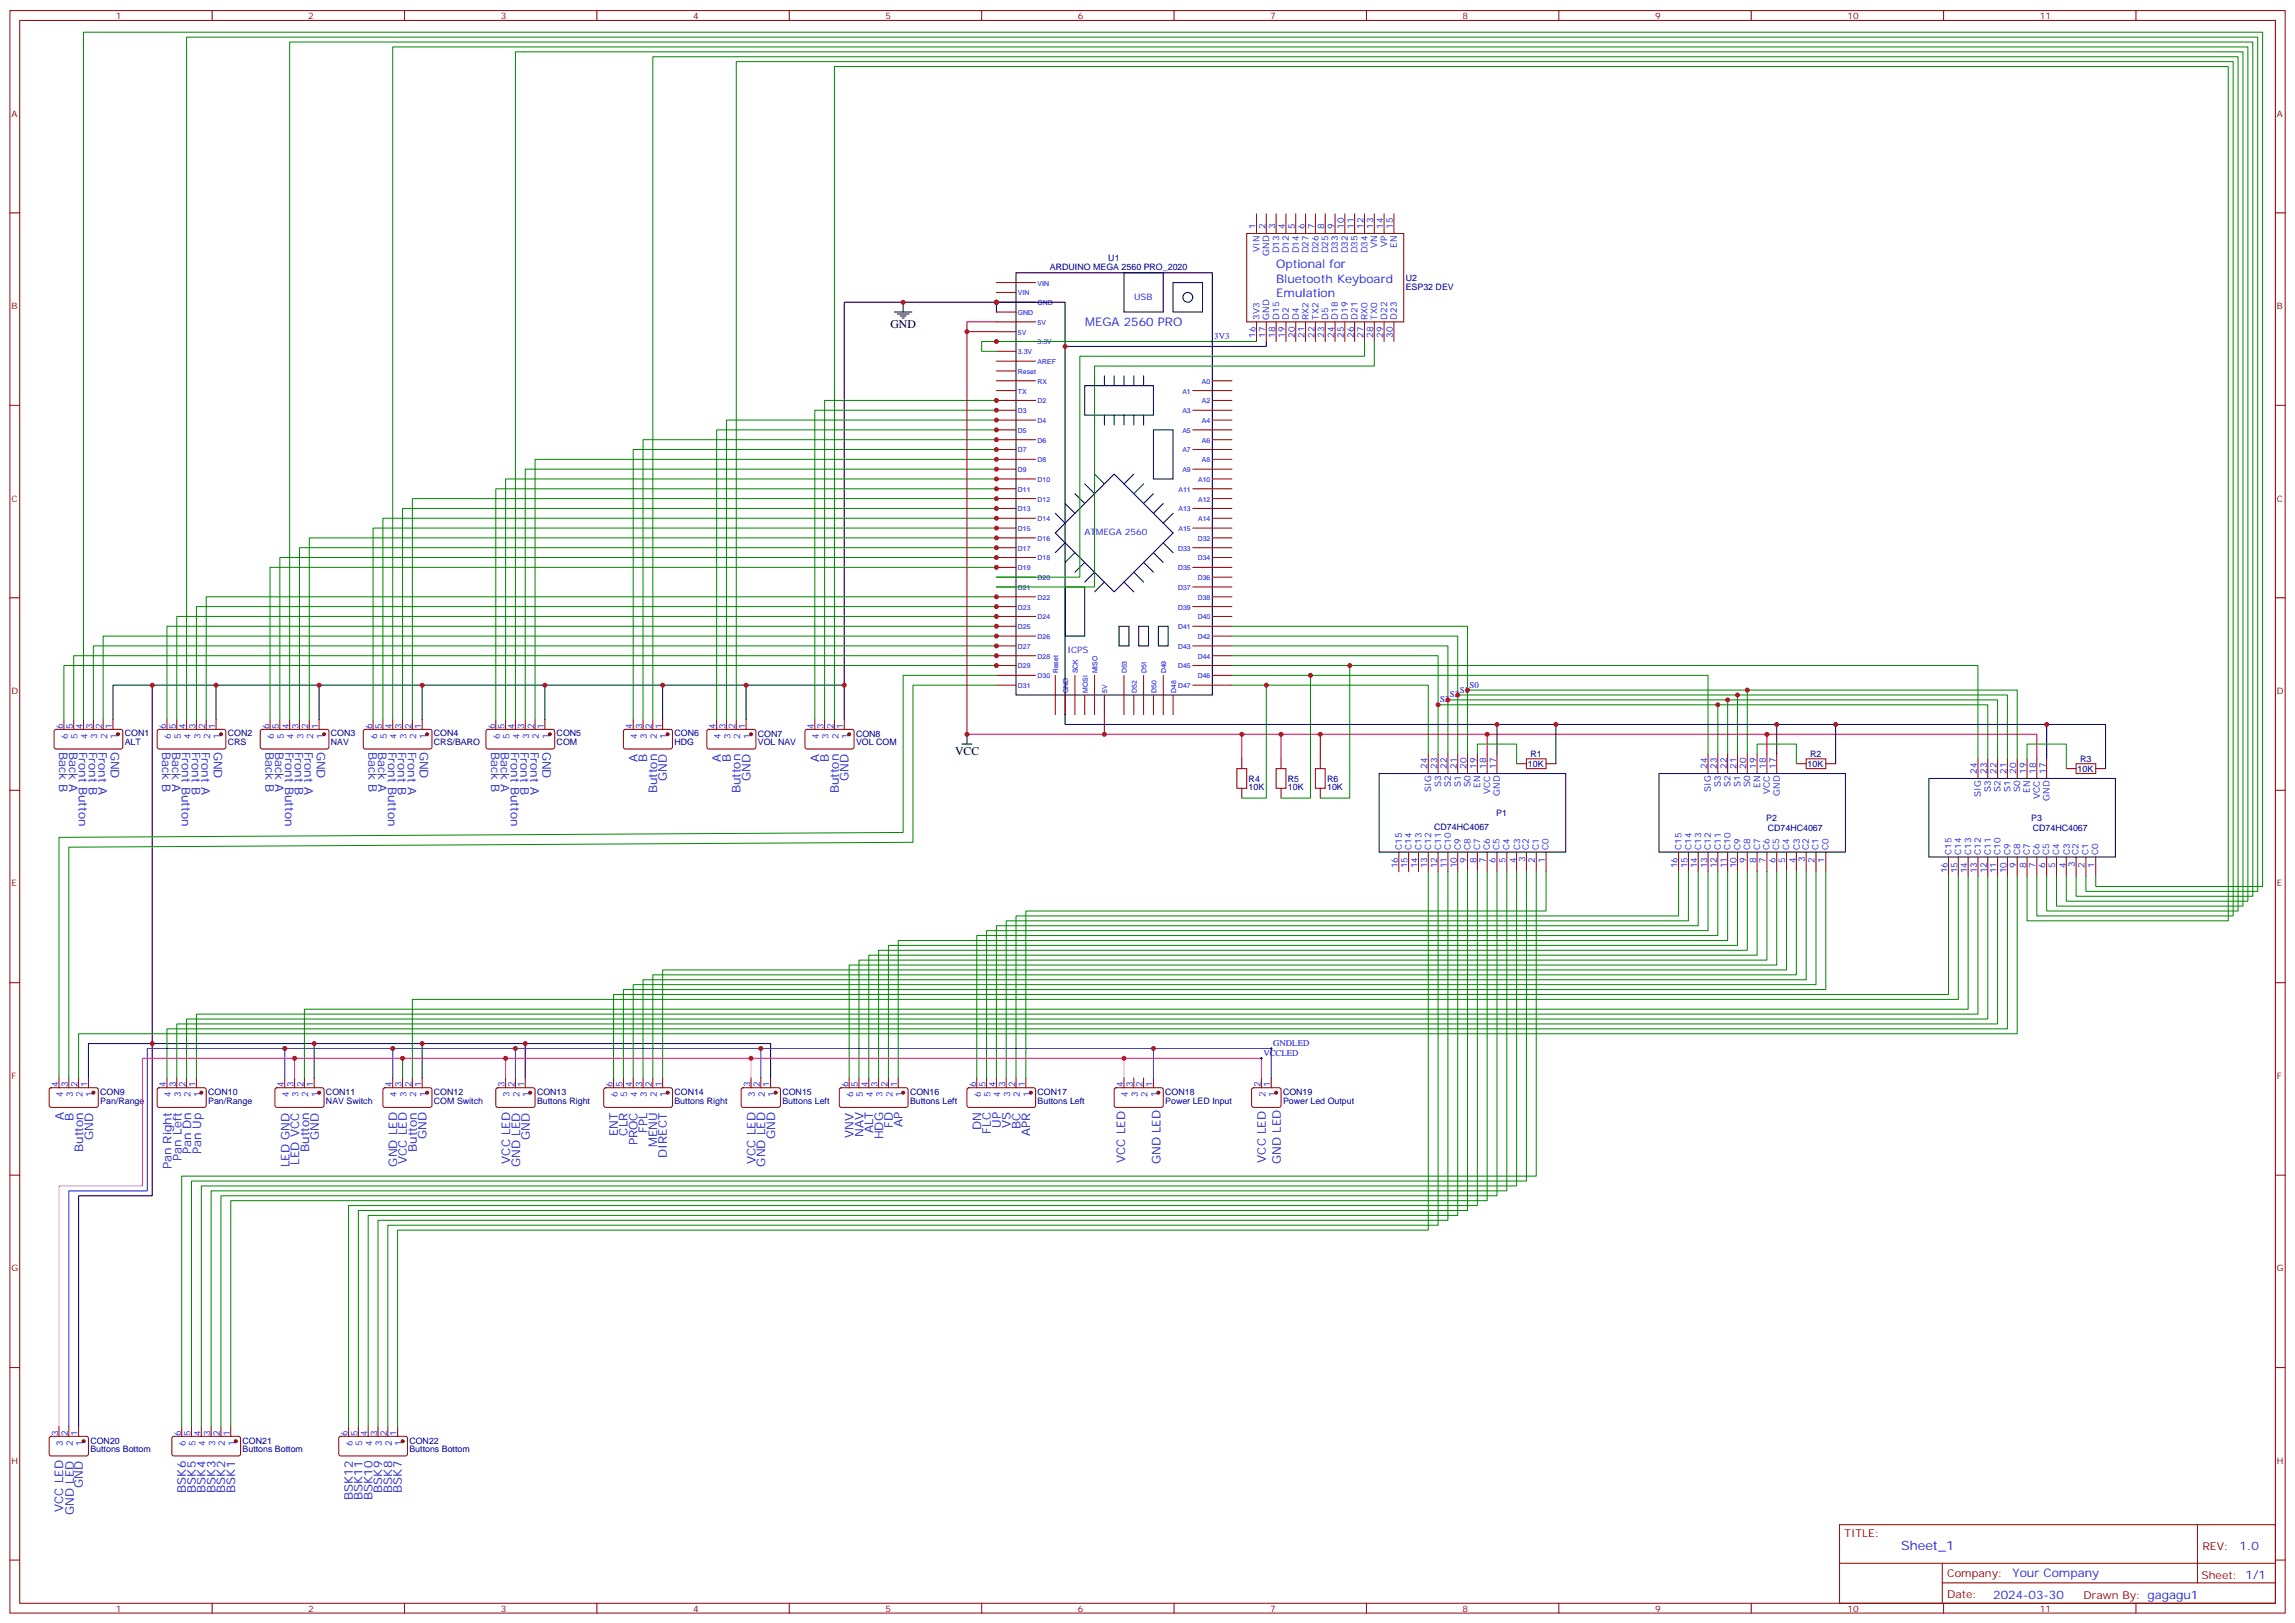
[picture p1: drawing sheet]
<svg xmlns="http://www.w3.org/2000/svg" width="825mm" height="583mm" viewBox="0 0 825 583" stroke-linecap="round" stroke-linejoin="round" font-family="sans-serif">
<defs><g id="words">
<text font-size="4.6" fill="#00f" x="683.2" y="556.8">Sheet_1</text>
<g font-size="4.2" fill="#00f">
<text x="458.6" y="96.2">Optional for</text>
<text x="458.6" y="101.5">Bluetooth Keyboard</text>
<text x="458.6" y="106.8">Emulation</text>
<text x="390" y="117.3">MEGA 2560 PRO</text>
<text x="21.3" y="270" transform="rotate(90 21.3 270)">Back B</text>
<text x="24.8" y="270" transform="rotate(90 24.8 270)">Back A</text>
<text x="28.3" y="270" transform="rotate(90 28.3 270)">Front Button</text>
<text x="31.9" y="270" transform="rotate(90 31.9 270)">Front B</text>
<text x="35.4" y="270" transform="rotate(90 35.4 270)">Front A</text>
<text x="39.8" y="270" transform="rotate(90 39.8 270)">GND</text>
<text x="58.3" y="270" transform="rotate(90 58.3 270)">Back B</text>
<text x="61.9" y="270" transform="rotate(90 61.9 270)">Back A</text>
<text x="65.4" y="270" transform="rotate(90 65.4 270)">Front Button</text>
<text x="68.9" y="270" transform="rotate(90 68.9 270)">Front B</text>
<text x="72.4" y="270" transform="rotate(90 72.4 270)">Front A</text>
<text x="76.8" y="270" transform="rotate(90 76.8 270)">GND</text>
<text x="95.4" y="270" transform="rotate(90 95.4 270)">Back B</text>
<text x="98.9" y="270" transform="rotate(90 98.9 270)">Back A</text>
<text x="102.4" y="270" transform="rotate(90 102.4 270)">Front Button</text>
<text x="106" y="270" transform="rotate(90 106 270)">Front B</text>
<text x="109.5" y="270" transform="rotate(90 109.5 270)">Front A</text>
<text x="113.9" y="270" transform="rotate(90 113.9 270)">GND</text>
<text x="132.4" y="270" transform="rotate(90 132.4 270)">Back B</text>
<text x="135.9" y="270" transform="rotate(90 135.9 270)">Back A</text>
<text x="139.5" y="270" transform="rotate(90 139.5 270)">Front Button</text>
<text x="143" y="270" transform="rotate(90 143 270)">Front B</text>
<text x="146.5" y="270" transform="rotate(90 146.5 270)">Front A</text>
<text x="150.9" y="270" transform="rotate(90 150.9 270)">GND</text>
<text x="176.5" y="270" transform="rotate(90 176.5 270)">Back B</text>
<text x="180" y="270" transform="rotate(90 180 270)">Back A</text>
<text x="183.6" y="270" transform="rotate(90 183.6 270)">Front Button</text>
<text x="187.1" y="270" transform="rotate(90 187.1 270)">Front B</text>
<text x="190.6" y="270" transform="rotate(90 190.6 270)">Front A</text>
<text x="195" y="270" transform="rotate(90 195 270)">GND</text>
<text x="229.1" y="273.8" transform="rotate(-90 229.1 273.8)">A</text>
<text x="232.6" y="273.8" transform="rotate(-90 232.6 273.8)">B</text>
<text x="259.1" y="273.7" transform="rotate(-90 259.1 273.7)">A</text>
<text x="262.6" y="273.8" transform="rotate(-90 262.6 273.8)">B</text>
<text x="294.4" y="273.7" transform="rotate(-90 294.4 273.7)">A</text>
<text x="297.9" y="273.8" transform="rotate(-90 297.9 273.8)">B</text>
<text x="239.7" y="280.6" transform="rotate(-90 239.7 280.6)">GND</text>
<text x="269.7" y="280.6" transform="rotate(-90 269.7 280.6)">GND</text>
<text x="305" y="280.6" transform="rotate(-90 305 280.6)">GND</text>
<text x="236.2" y="285" transform="rotate(-90 236.2 285)">Button</text>
<text x="266.1" y="285" transform="rotate(-90 266.1 285)">Button</text>
<text x="301.4" y="285" transform="rotate(-90 301.4 285)">Button</text>
<text x="22.9" y="402.4" transform="rotate(-90 22.9 402.4)">A</text>
<text x="26.4" y="402.8" transform="rotate(-90 26.4 402.8)">B</text>
<text x="225.6" y="408" transform="rotate(-90 225.6 408)">CLR</text>
<text x="232.6" y="407.1" transform="rotate(-90 232.6 407.1)">FPL</text>
<text x="313.8" y="407.2" transform="rotate(-90 313.8 407.2)">ALT</text>
<text x="320.9" y="405.3" transform="rotate(-90 320.9 405.3)">FD</text>
<text x="324.4" y="405.1" transform="rotate(-90 324.4 405.1)">AP</text>
<text x="352.6" y="406.1" transform="rotate(-90 352.6 406.1)">DN</text>
<text x="356.2" y="407.3" transform="rotate(-90 356.2 407.3)">FLC</text>
<text x="359.7" y="405.3" transform="rotate(-90 359.7 405.3)">UP</text>
<text x="363.2" y="405.4" transform="rotate(-90 363.2 405.4)">VS</text>
<text x="366.8" y="405.5" transform="rotate(-90 366.8 405.5)">BC</text>
<text x="29.9" y="413.8" transform="rotate(-90 29.9 413.8)">Button</text>
<text x="33.5" y="409.5" transform="rotate(-90 33.5 409.5)">GND</text>
<text x="111.1" y="413.8" transform="rotate(-90 111.1 413.8)">Button</text>
<text x="114.6" y="409.5" transform="rotate(-90 114.6 409.5)">GND</text>
<text x="149.8" y="413.8" transform="rotate(-90 149.8 413.8)">Button</text>
<text x="153.3" y="409.3" transform="rotate(-90 153.3 409.3)">GND</text>
<text x="190.5" y="409.5" transform="rotate(-90 190.5 409.5)">GND</text>
<text x="222" y="408.2" transform="rotate(-90 222 408.2)">ENT</text>
<text x="229.1" y="411.4" transform="rotate(-90 229.1 411.4)">PROC</text>
<text x="236.2" y="412.1" transform="rotate(-90 236.2 412.1)">MENU</text>
<text x="278.6" y="409.3" transform="rotate(-90 278.6 409.3)">GND</text>
<text x="306.8" y="408.7" transform="rotate(-90 306.8 408.7)">VNV</text>
<text x="310.3" y="408.6" transform="rotate(-90 310.3 408.6)">NAV</text>
<text x="317.4" y="409.3" transform="rotate(-90 317.4 409.3)">HDG</text>
<text x="370.3" y="408.1" transform="rotate(-90 370.3 408.1)">APR</text>
<text x="65.2" y="417" transform="rotate(-90 65.2 417)">Pan Left</text>
<text x="68.7" y="414.7" transform="rotate(-90 68.7 414.7)">Pan Dn</text>
<text x="72.3" y="414.7" transform="rotate(-90 72.3 414.7)">Pan Up</text>
<text x="104" y="419.3" transform="rotate(-90 104 419.3)">LED GND</text>
<text x="107.6" y="418.4" transform="rotate(-90 107.6 418.4)">LED VCC</text>
<text x="142.7" y="419.1" transform="rotate(-90 142.7 419.1)">GND LED</text>
<text x="146.3" y="418.2" transform="rotate(-90 146.3 418.2)">VCC LED</text>
<text x="183.4" y="418.1" transform="rotate(-90 183.4 418.1)">VCC LED</text>
<text x="186.9" y="419.3" transform="rotate(-90 186.9 419.3)">GND LED</text>
<text x="239.7" y="415.9" transform="rotate(-90 239.7 415.9)">DIRECT</text>
<text x="271.5" y="418.2" transform="rotate(-90 271.5 418.2)">VCC LED</text>
<text x="275" y="419.1" transform="rotate(-90 275 419.1)">GND LED</text>
<text x="404.3" y="417.9" transform="rotate(-90 404.3 417.9)">VCC LED</text>
<text x="417.1" y="418.3" transform="rotate(-90 417.1 418.3)">GND LED</text>
<text x="455" y="417.7" transform="rotate(-90 455 417.7)">VCC LED</text>
<text x="460.3" y="418.2" transform="rotate(-90 460.3 418.2)">GND LED</text>
<text x="61.7" y="420.1" transform="rotate(-90 61.7 420.1)">Pan Right</text>
<text x="29.8" y="534.6" transform="rotate(-90 29.8 534.6)">GND</text>
<text x="66.8" y="536.3" transform="rotate(-90 66.8 536.3)">BSK6</text>
<text x="70.4" y="536.3" transform="rotate(-90 70.4 536.3)">BSK5</text>
<text x="73.9" y="536.3" transform="rotate(-90 73.9 536.3)">BSK4</text>
<text x="77.4" y="536.3" transform="rotate(-90 77.4 536.3)">BSK3</text>
<text x="80.9" y="536.3" transform="rotate(-90 80.9 536.3)">BSK2</text>
<text x="84.5" y="536.3" transform="rotate(-90 84.5 536.3)">BSK1</text>
<text x="126.8" y="539" transform="rotate(-90 126.8 539)">BSK12</text>
<text x="130.3" y="539" transform="rotate(-90 130.3 539)">BSK11</text>
<text x="133.9" y="539" transform="rotate(-90 133.9 539)">BSK10</text>
<text x="137.4" y="536.3" transform="rotate(-90 137.4 536.3)">BSK9</text>
<text x="140.9" y="536.3" transform="rotate(-90 140.9 536.3)">BSK8</text>
<text x="144.4" y="536.3" transform="rotate(-90 144.4 536.3)">BSK7</text>
<text x="22.7" y="543.2" transform="rotate(-90 22.7 543.2)">VCC LED</text>
<text x="26.5" y="544.3" transform="rotate(-90 26.5 544.3)">GND LED</text>
<text x="804.9" y="557.1">1.0</text>
<text x="723.3" y="566.6">Your Company</text>
<text x="716.4" y="574.4">2024-03-30</text>
</g>
<g font-size="4.2">
<text x="320" y="117.8">GND</text>
<text x="343.3" y="271.3">VCC</text>
</g>
<g font-size="3.9" fill="#800">
<text x="662.9" y="552.4">TITLE:</text>
<text x="791.5" y="557.1">REV:</text>
<text x="699.8" y="566.6">Company:</text>
<text x="791.2" y="567.2">Sheet: 1/1</text>
<text x="699.8" y="574.3">Date:</text>
<text x="748.8" y="574.3">Drawn By: gagagu1</text>
</g>
<g font-size="3.2" fill="#800">
<text x="41.7" y="6.8">1</text>
<text x="110.8" y="6.8">2</text>
<text x="180" y="6.8">3</text>
<text x="249.1" y="6.8">4</text>
<text x="318.2" y="6.8">5</text>
<text x="387.4" y="6.8">6</text>
<text x="456.5" y="6.8">7</text>
<text x="525.7" y="6.8">8</text>
<text x="594.8" y="6.8">9</text>
<text x="664" y="6.8">10</text>
<text x="733.1" y="6.8">11</text>
<text x="4.1" y="41.9">A</text>
<text x="818.3" y="41.9">A</text>
<text x="4.1" y="111.1">B</text>
<text x="818.3" y="111.1">B</text>
<text x="4.1" y="180.2">C</text>
<text x="818.3" y="180.2">C</text>
<text x="4.1" y="249.3">D</text>
<text x="818.3" y="249.3">D</text>
<text x="4.1" y="318.5">E</text>
<text x="818.3" y="318.5">E</text>
<text x="4.1" y="387.6">F</text>
<text x="818.3" y="387.6">F</text>
<text x="4.1" y="456.8">G</text>
<text x="818.3" y="456.8">G</text>
<text x="4.1" y="525.9">H</text>
<text x="818.3" y="525.9">H</text>
<text x="41.7" y="579">1</text>
<text x="110.8" y="579">2</text>
<text x="180" y="579">3</text>
<text x="249.1" y="579">4</text>
<text x="318.2" y="579">5</text>
<text x="387.4" y="579">6</text>
<text x="456.5" y="579">7</text>
<text x="525.7" y="579">8</text>
<text x="594.8" y="579">9</text>
<text x="664" y="579">10</text>
<text x="733.1" y="579">11</text>
</g>
<g font-size="3.2" fill="#00f">
<text x="451.2" y="82.1" transform="rotate(-90 451.2 82.1)">1</text>
<text x="454.8" y="82.1" transform="rotate(-90 454.8 82.1)">2</text>
<text x="458.3" y="82.1" transform="rotate(-90 458.3 82.1)">3</text>
<text x="461.8" y="82.1" transform="rotate(-90 461.8 82.1)">4</text>
<text x="465.3" y="82.1" transform="rotate(-90 465.3 82.1)">5</text>
<text x="468.9" y="82.1" transform="rotate(-90 468.9 82.1)">6</text>
<text x="472.4" y="82.1" transform="rotate(-90 472.4 82.1)">7</text>
<text x="475.9" y="82.1" transform="rotate(-90 475.9 82.1)">8</text>
<text x="479.5" y="82.1" transform="rotate(-90 479.5 82.1)">9</text>
<text x="483" y="82.1" transform="rotate(-90 483 82.1)">10</text>
<text x="486.5" y="82.1" transform="rotate(-90 486.5 82.1)">11</text>
<text x="490" y="82.1" transform="rotate(-90 490 82.1)">12</text>
<text x="493.6" y="82.1" transform="rotate(-90 493.6 82.1)">13</text>
<text x="497.1" y="82.1" transform="rotate(-90 497.1 82.1)">14</text>
<text x="500.6" y="82.1" transform="rotate(-90 500.6 82.1)">15</text>
<text x="495" y="89.1" transform="rotate(-90 495 89.1)">VN</text>
<text x="498.5" y="88.7" transform="rotate(-90 498.5 88.7)">VP</text>
<text x="502" y="89" transform="rotate(-90 502 89)">EN</text>
<text x="452.6" y="90.5" transform="rotate(-90 452.6 90.5)">VIN</text>
<text x="456.2" y="91.9" transform="rotate(-90 456.2 91.9)">GND</text>
<text x="459.7" y="91.1" transform="rotate(-90 459.7 91.1)">D13</text>
<text x="463.2" y="91.1" transform="rotate(-90 463.2 91.1)">D12</text>
<text x="466.8" y="91.1" transform="rotate(-90 466.8 91.1)">D14</text>
<text x="470.3" y="91.1" transform="rotate(-90 470.3 91.1)">D27</text>
<text x="473.8" y="91.1" transform="rotate(-90 473.8 91.1)">D26</text>
<text x="477.3" y="91.1" transform="rotate(-90 477.3 91.1)">D25</text>
<text x="480.9" y="91.1" transform="rotate(-90 480.9 91.1)">D33</text>
<text x="484.4" y="91.1" transform="rotate(-90 484.4 91.1)">D32</text>
<text x="487.9" y="91.1" transform="rotate(-90 487.9 91.1)">D35</text>
<text x="491.5" y="91.1" transform="rotate(-90 491.5 91.1)">D34</text>
<text x="407.6" y="107.6">USB</text>
<text x="452.6" y="114.9" transform="rotate(-90 452.6 114.9)">3V3</text>
<text x="456.2" y="114.9" transform="rotate(-90 456.2 114.9)">GND</text>
<text x="459.7" y="114.9" transform="rotate(-90 459.7 114.9)">D15</text>
<text x="463.2" y="114.9" transform="rotate(-90 463.2 114.9)">D2</text>
<text x="466.8" y="114.9" transform="rotate(-90 466.8 114.9)">D4</text>
<text x="470.3" y="114.9" transform="rotate(-90 470.3 114.9)">RX2</text>
<text x="473.8" y="114.9" transform="rotate(-90 473.8 114.9)">TX2</text>
<text x="477.3" y="114.9" transform="rotate(-90 477.3 114.9)">D5</text>
<text x="480.9" y="114.9" transform="rotate(-90 480.9 114.9)">D18</text>
<text x="484.4" y="114.9" transform="rotate(-90 484.4 114.9)">D19</text>
<text x="487.9" y="114.9" transform="rotate(-90 487.9 114.9)">D21</text>
<text x="491.5" y="114.9" transform="rotate(-90 491.5 114.9)">RX0</text>
<text x="495" y="114.9" transform="rotate(-90 495 114.9)">TX0</text>
<text x="498.5" y="114.9" transform="rotate(-90 498.5 114.9)">D22</text>
<text x="502" y="114.9" transform="rotate(-90 502 114.9)">D23</text>
<text x="436.4" y="121.8">3V3</text>
<text x="451.2" y="121.4" transform="rotate(-90 451.2 121.4)">16</text>
<text x="454.8" y="121.4" transform="rotate(-90 454.8 121.4)">17</text>
<text x="458.3" y="121.4" transform="rotate(-90 458.3 121.4)">18</text>
<text x="461.8" y="121.4" transform="rotate(-90 461.8 121.4)">19</text>
<text x="465.3" y="121.4" transform="rotate(-90 465.3 121.4)">20</text>
<text x="468.9" y="121.4" transform="rotate(-90 468.9 121.4)">21</text>
<text x="472.4" y="121.4" transform="rotate(-90 472.4 121.4)">22</text>
<text x="475.9" y="121.4" transform="rotate(-90 475.9 121.4)">23</text>
<text x="479.5" y="121.4" transform="rotate(-90 479.5 121.4)">24</text>
<text x="483" y="121.4" transform="rotate(-90 483 121.4)">25</text>
<text x="486.5" y="121.4" transform="rotate(-90 486.5 121.4)">26</text>
<text x="490" y="121.4" transform="rotate(-90 490 121.4)">27</text>
<text x="493.6" y="121.4" transform="rotate(-90 493.6 121.4)">28</text>
<text x="497.1" y="121.4" transform="rotate(-90 497.1 121.4)">29</text>
<text x="500.6" y="121.4" transform="rotate(-90 500.6 121.4)">30</text>
<text x="389.8" y="192.3">ATMEGA 2560</text>
<text x="383.6" y="234.6">ICPS</text>
<text x="521.1" y="250.6">S2</text>
<text x="524.6" y="248.8">S1</text>
<text x="528.1" y="247.1">S0</text>
<text x="517.6" y="252.3">S3</text>
<text x="22.6" y="261.9" transform="rotate(-90 22.6 261.9)">6</text>
<text x="26.1" y="261.9" transform="rotate(-90 26.1 261.9)">5</text>
<text x="29.7" y="261.9" transform="rotate(-90 29.7 261.9)">4</text>
<text x="33.2" y="261.9" transform="rotate(-90 33.2 261.9)">3</text>
<text x="36.7" y="261.9" transform="rotate(-90 36.7 261.9)">2</text>
<text x="40.3" y="261.9" transform="rotate(-90 40.3 261.9)">1</text>
<text x="59.7" y="261.9" transform="rotate(-90 59.7 261.9)">6</text>
<text x="63.2" y="261.9" transform="rotate(-90 63.2 261.9)">5</text>
<text x="66.7" y="261.9" transform="rotate(-90 66.7 261.9)">4</text>
<text x="70.2" y="261.9" transform="rotate(-90 70.2 261.9)">3</text>
<text x="73.8" y="261.9" transform="rotate(-90 73.8 261.9)">2</text>
<text x="77.3" y="261.9" transform="rotate(-90 77.3 261.9)">1</text>
<text x="96.7" y="261.9" transform="rotate(-90 96.7 261.9)">6</text>
<text x="100.2" y="261.9" transform="rotate(-90 100.2 261.9)">5</text>
<text x="103.8" y="261.9" transform="rotate(-90 103.8 261.9)">4</text>
<text x="107.3" y="261.9" transform="rotate(-90 107.3 261.9)">3</text>
<text x="110.8" y="261.9" transform="rotate(-90 110.8 261.9)">2</text>
<text x="114.3" y="261.9" transform="rotate(-90 114.3 261.9)">1</text>
<text x="133.7" y="261.9" transform="rotate(-90 133.7 261.9)">6</text>
<text x="137.3" y="261.9" transform="rotate(-90 137.3 261.9)">5</text>
<text x="140.8" y="261.9" transform="rotate(-90 140.8 261.9)">4</text>
<text x="144.3" y="261.9" transform="rotate(-90 144.3 261.9)">3</text>
<text x="147.8" y="261.9" transform="rotate(-90 147.8 261.9)">2</text>
<text x="151.4" y="261.9" transform="rotate(-90 151.4 261.9)">1</text>
<text x="177.8" y="261.9" transform="rotate(-90 177.8 261.9)">6</text>
<text x="181.4" y="261.9" transform="rotate(-90 181.4 261.9)">5</text>
<text x="184.9" y="261.9" transform="rotate(-90 184.9 261.9)">4</text>
<text x="188.4" y="261.9" transform="rotate(-90 188.4 261.9)">3</text>
<text x="191.9" y="261.9" transform="rotate(-90 191.9 261.9)">2</text>
<text x="195.5" y="261.9" transform="rotate(-90 195.5 261.9)">1</text>
<text x="227.2" y="261.9" transform="rotate(-90 227.2 261.9)">4</text>
<text x="230.8" y="261.9" transform="rotate(-90 230.8 261.9)">3</text>
<text x="234.3" y="261.9" transform="rotate(-90 234.3 261.9)">2</text>
<text x="237.8" y="261.9" transform="rotate(-90 237.8 261.9)">1</text>
<text x="257.2" y="261.9" transform="rotate(-90 257.2 261.9)">4</text>
<text x="260.7" y="261.9" transform="rotate(-90 260.7 261.9)">3</text>
<text x="264.3" y="261.9" transform="rotate(-90 264.3 261.9)">2</text>
<text x="267.8" y="261.9" transform="rotate(-90 267.8 261.9)">1</text>
<text x="292.5" y="261.9" transform="rotate(-90 292.5 261.9)">4</text>
<text x="296" y="261.9" transform="rotate(-90 296 261.9)">3</text>
<text x="299.5" y="261.9" transform="rotate(-90 299.5 261.9)">2</text>
<text x="303.1" y="261.9" transform="rotate(-90 303.1 261.9)">1</text>
<text x="24.4" y="265.4" transform="rotate(-90 24.4 265.4)">6</text>
<text x="27.9" y="265.4" transform="rotate(-90 27.9 265.4)">5</text>
<text x="31.4" y="265.4" transform="rotate(-90 31.4 265.4)">4</text>
<text x="35" y="265.4" transform="rotate(-90 35 265.4)">3</text>
<text x="38.5" y="265.4" transform="rotate(-90 38.5 265.4)">2</text>
<text x="42" y="265.4" transform="rotate(-90 42 265.4)">1</text>
<text x="61.4" y="265.4" transform="rotate(-90 61.4 265.4)">6</text>
<text x="64.9" y="265.4" transform="rotate(-90 64.9 265.4)">5</text>
<text x="68.5" y="265.4" transform="rotate(-90 68.5 265.4)">4</text>
<text x="72" y="265.4" transform="rotate(-90 72 265.4)">3</text>
<text x="75.5" y="265.4" transform="rotate(-90 75.5 265.4)">2</text>
<text x="79.1" y="265.4" transform="rotate(-90 79.1 265.4)">1</text>
<text x="98.5" y="265.4" transform="rotate(-90 98.5 265.4)">6</text>
<text x="102" y="265.4" transform="rotate(-90 102 265.4)">5</text>
<text x="105.5" y="265.4" transform="rotate(-90 105.5 265.4)">4</text>
<text x="109" y="265.4" transform="rotate(-90 109 265.4)">3</text>
<text x="112.6" y="265.4" transform="rotate(-90 112.6 265.4)">2</text>
<text x="116.1" y="265.4" transform="rotate(-90 116.1 265.4)">1</text>
<text x="135.5" y="265.4" transform="rotate(-90 135.5 265.4)">6</text>
<text x="139" y="265.4" transform="rotate(-90 139 265.4)">5</text>
<text x="142.6" y="265.4" transform="rotate(-90 142.6 265.4)">4</text>
<text x="146.1" y="265.4" transform="rotate(-90 146.1 265.4)">3</text>
<text x="149.6" y="265.4" transform="rotate(-90 149.6 265.4)">2</text>
<text x="153.1" y="265.4" transform="rotate(-90 153.1 265.4)">1</text>
<text x="179.6" y="265.4" transform="rotate(-90 179.6 265.4)">6</text>
<text x="183.1" y="265.4" transform="rotate(-90 183.1 265.4)">5</text>
<text x="186.7" y="265.4" transform="rotate(-90 186.7 265.4)">4</text>
<text x="190.2" y="265.4" transform="rotate(-90 190.2 265.4)">3</text>
<text x="193.7" y="265.4" transform="rotate(-90 193.7 265.4)">2</text>
<text x="197.2" y="265.4" transform="rotate(-90 197.2 265.4)">1</text>
<text x="229" y="265.4" transform="rotate(-90 229 265.4)">4</text>
<text x="232.5" y="265.4" transform="rotate(-90 232.5 265.4)">3</text>
<text x="236" y="265.4" transform="rotate(-90 236 265.4)">2</text>
<text x="239.6" y="265.4" transform="rotate(-90 239.6 265.4)">1</text>
<text x="259" y="265.4" transform="rotate(-90 259 265.4)">4</text>
<text x="262.5" y="265.4" transform="rotate(-90 262.5 265.4)">3</text>
<text x="266" y="265.4" transform="rotate(-90 266 265.4)">2</text>
<text x="269.6" y="265.4" transform="rotate(-90 269.6 265.4)">1</text>
<text x="294.3" y="265.4" transform="rotate(-90 294.3 265.4)">4</text>
<text x="297.8" y="265.4" transform="rotate(-90 297.8 265.4)">3</text>
<text x="301.3" y="265.4" transform="rotate(-90 301.3 265.4)">2</text>
<text x="304.8" y="265.4" transform="rotate(-90 304.8 265.4)">1</text>
<text x="513" y="276.2" transform="rotate(-90 513 276.2)">24</text>
<text x="516.5" y="276.2" transform="rotate(-90 516.5 276.2)">23</text>
<text x="520" y="276.2" transform="rotate(-90 520 276.2)">22</text>
<text x="523.6" y="276.2" transform="rotate(-90 523.6 276.2)">21</text>
<text x="527.1" y="276.2" transform="rotate(-90 527.1 276.2)">20</text>
<text x="530.6" y="276.2" transform="rotate(-90 530.6 276.2)">19</text>
<text x="534.1" y="276.2" transform="rotate(-90 534.1 276.2)">18</text>
<text x="537.7" y="276.2" transform="rotate(-90 537.7 276.2)">17</text>
<text x="613.5" y="276.2" transform="rotate(-90 613.5 276.2)">24</text>
<text x="617" y="276.2" transform="rotate(-90 617 276.2)">23</text>
<text x="620.6" y="276.2" transform="rotate(-90 620.6 276.2)">22</text>
<text x="624.1" y="276.2" transform="rotate(-90 624.1 276.2)">21</text>
<text x="627.6" y="276.2" transform="rotate(-90 627.6 276.2)">20</text>
<text x="631.2" y="276.2" transform="rotate(-90 631.2 276.2)">19</text>
<text x="634.7" y="276.2" transform="rotate(-90 634.7 276.2)">18</text>
<text x="638.2" y="276.2" transform="rotate(-90 638.2 276.2)">17</text>
<text x="710.5" y="277.9" transform="rotate(-90 710.5 277.9)">24</text>
<text x="714.1" y="277.9" transform="rotate(-90 714.1 277.9)">23</text>
<text x="717.6" y="277.9" transform="rotate(-90 717.6 277.9)">22</text>
<text x="721.1" y="277.9" transform="rotate(-90 721.1 277.9)">21</text>
<text x="724.6" y="277.9" transform="rotate(-90 724.6 277.9)">20</text>
<text x="728.2" y="277.9" transform="rotate(-90 728.2 277.9)">19</text>
<text x="731.7" y="277.9" transform="rotate(-90 731.7 277.9)">18</text>
<text x="735.2" y="277.9" transform="rotate(-90 735.2 277.9)">17</text>
<text x="514.4" y="284.6" transform="rotate(-90 514.4 284.6)">SIG</text>
<text x="517.9" y="282.8" transform="rotate(-90 517.9 282.8)">S3</text>
<text x="521.4" y="282.8" transform="rotate(-90 521.4 282.8)">S2</text>
<text x="525" y="282.8" transform="rotate(-90 525 282.8)">S1</text>
<text x="528.5" y="282.8" transform="rotate(-90 528.5 282.8)">S0</text>
<text x="532" y="283" transform="rotate(-90 532 283)">EN</text>
<text x="535.6" y="285.2" transform="rotate(-90 535.6 285.2)">VCC</text>
<text x="539.1" y="285.9" transform="rotate(-90 539.1 285.9)">GND</text>
<text x="614.9" y="284.6" transform="rotate(-90 614.9 284.6)">SIG</text>
<text x="618.5" y="282.8" transform="rotate(-90 618.5 282.8)">S3</text>
<text x="622" y="282.8" transform="rotate(-90 622 282.8)">S2</text>
<text x="625.5" y="282.8" transform="rotate(-90 625.5 282.8)">S1</text>
<text x="629" y="282.8" transform="rotate(-90 629 282.8)">S0</text>
<text x="632.6" y="283" transform="rotate(-90 632.6 283)">EN</text>
<text x="636.1" y="285.2" transform="rotate(-90 636.1 285.2)">VCC</text>
<text x="639.6" y="285.9" transform="rotate(-90 639.6 285.9)">GND</text>
<text x="711.9" y="286.3" transform="rotate(-90 711.9 286.3)">SIG</text>
<text x="715.5" y="284.6" transform="rotate(-90 715.5 284.6)">S3</text>
<text x="719" y="284.6" transform="rotate(-90 719 284.6)">S2</text>
<text x="722.5" y="284.6" transform="rotate(-90 722.5 284.6)">S1</text>
<text x="726.1" y="284.6" transform="rotate(-90 726.1 284.6)">S0</text>
<text x="729.6" y="284.8" transform="rotate(-90 729.6 284.8)">EN</text>
<text x="733.1" y="287" transform="rotate(-90 733.1 287)">VCC</text>
<text x="736.6" y="287.7" transform="rotate(-90 736.6 287.7)">GND</text>
<text x="503.8" y="305.4" transform="rotate(-90 503.8 305.4)">C15</text>
<text x="507.3" y="305.4" transform="rotate(-90 507.3 305.4)">C14</text>
<text x="510.9" y="305.4" transform="rotate(-90 510.9 305.4)">C13</text>
<text x="514.4" y="305.4" transform="rotate(-90 514.4 305.4)">C12</text>
<text x="517.9" y="305.4" transform="rotate(-90 517.9 305.4)">C11</text>
<text x="521.4" y="305.4" transform="rotate(-90 521.4 305.4)">C10</text>
<text x="525" y="305.4" transform="rotate(-90 525 305.4)">C9</text>
<text x="528.5" y="305.4" transform="rotate(-90 528.5 305.4)">C8</text>
<text x="532" y="305.4" transform="rotate(-90 532 305.4)">C7</text>
<text x="535.4" y="305.5" transform="rotate(-90 535.4 305.5)">C6</text>
<text x="538.9" y="305.5" transform="rotate(-90 538.9 305.5)">C5</text>
<text x="542.5" y="305.5" transform="rotate(-90 542.5 305.5)">C4</text>
<text x="546.3" y="305.5" transform="rotate(-90 546.3 305.5)">C3</text>
<text x="549.5" y="305.4" transform="rotate(-90 549.5 305.4)">C2</text>
<text x="553.1" y="305.4" transform="rotate(-90 553.1 305.4)">C1</text>
<text x="556.6" y="305.4" transform="rotate(-90 556.6 305.4)">C0</text>
<text x="604.3" y="305.4" transform="rotate(-90 604.3 305.4)">C15</text>
<text x="607.9" y="305.4" transform="rotate(-90 607.9 305.4)">C14</text>
<text x="611.4" y="305.4" transform="rotate(-90 611.4 305.4)">C13</text>
<text x="614.9" y="305.4" transform="rotate(-90 614.9 305.4)">C12</text>
<text x="618.5" y="305.4" transform="rotate(-90 618.5 305.4)">C11</text>
<text x="622" y="305.4" transform="rotate(-90 622 305.4)">C10</text>
<text x="625.5" y="305.4" transform="rotate(-90 625.5 305.4)">C9</text>
<text x="629" y="305.4" transform="rotate(-90 629 305.4)">C8</text>
<text x="632.6" y="305.4" transform="rotate(-90 632.6 305.4)">C7</text>
<text x="636" y="305.5" transform="rotate(-90 636 305.5)">C6</text>
<text x="639.5" y="305.5" transform="rotate(-90 639.5 305.5)">C5</text>
<text x="643" y="305.5" transform="rotate(-90 643 305.5)">C4</text>
<text x="646.8" y="305.5" transform="rotate(-90 646.8 305.5)">C3</text>
<text x="650.1" y="305.4" transform="rotate(-90 650.1 305.4)">C2</text>
<text x="653.6" y="305.4" transform="rotate(-90 653.6 305.4)">C1</text>
<text x="657.1" y="305.4" transform="rotate(-90 657.1 305.4)">C0</text>
<text x="502.4" y="311.9" transform="rotate(-90 502.4 311.9)">16</text>
<text x="505.9" y="311.9" transform="rotate(-90 505.9 311.9)">15</text>
<text x="509.4" y="311.9" transform="rotate(-90 509.4 311.9)">14</text>
<text x="513" y="311.9" transform="rotate(-90 513 311.9)">13</text>
<text x="516.5" y="311.9" transform="rotate(-90 516.5 311.9)">12</text>
<text x="520" y="311.9" transform="rotate(-90 520 311.9)">11</text>
<text x="523.6" y="311.9" transform="rotate(-90 523.6 311.9)">10</text>
<text x="527.1" y="309.9" transform="rotate(-90 527.1 309.9)">9</text>
<text x="530.6" y="309.9" transform="rotate(-90 530.6 309.9)">8</text>
<text x="534" y="309.9" transform="rotate(-90 534 309.9)">7</text>
<text x="537.5" y="309.9" transform="rotate(-90 537.5 309.9)">6</text>
<text x="541.1" y="309.9" transform="rotate(-90 541.1 309.9)">5</text>
<text x="544.9" y="309.9" transform="rotate(-90 544.9 309.9)">4</text>
<text x="548.1" y="309.9" transform="rotate(-90 548.1 309.9)">3</text>
<text x="551.6" y="309.9" transform="rotate(-90 551.6 309.9)">2</text>
<text x="555.2" y="309.9" transform="rotate(-90 555.2 309.9)">1</text>
<text x="602.9" y="311.9" transform="rotate(-90 602.9 311.9)">16</text>
<text x="606.5" y="311.9" transform="rotate(-90 606.5 311.9)">15</text>
<text x="610" y="311.9" transform="rotate(-90 610 311.9)">14</text>
<text x="613.5" y="311.9" transform="rotate(-90 613.5 311.9)">13</text>
<text x="617" y="311.9" transform="rotate(-90 617 311.9)">12</text>
<text x="620.6" y="311.9" transform="rotate(-90 620.6 311.9)">11</text>
<text x="624.1" y="311.9" transform="rotate(-90 624.1 311.9)">10</text>
<text x="627.6" y="309.9" transform="rotate(-90 627.6 309.9)">9</text>
<text x="631.2" y="309.9" transform="rotate(-90 631.2 309.9)">8</text>
<text x="634.5" y="309.9" transform="rotate(-90 634.5 309.9)">7</text>
<text x="638.1" y="309.9" transform="rotate(-90 638.1 309.9)">6</text>
<text x="641.6" y="309.9" transform="rotate(-90 641.6 309.9)">5</text>
<text x="645.4" y="309.9" transform="rotate(-90 645.4 309.9)">4</text>
<text x="648.6" y="309.9" transform="rotate(-90 648.6 309.9)">3</text>
<text x="652.2" y="309.9" transform="rotate(-90 652.2 309.9)">2</text>
<text x="655.7" y="309.9" transform="rotate(-90 655.7 309.9)">1</text>
<text x="701.4" y="307.2" transform="rotate(-90 701.4 307.2)">C15</text>
<text x="704.9" y="307.2" transform="rotate(-90 704.9 307.2)">C14</text>
<text x="708.4" y="307.2" transform="rotate(-90 708.4 307.2)">C13</text>
<text x="711.9" y="307.2" transform="rotate(-90 711.9 307.2)">C12</text>
<text x="715.5" y="307.2" transform="rotate(-90 715.5 307.2)">C11</text>
<text x="719" y="307.2" transform="rotate(-90 719 307.2)">C10</text>
<text x="722.5" y="307.2" transform="rotate(-90 722.5 307.2)">C9</text>
<text x="724.6" y="311.7" transform="rotate(-90 724.6 311.7)">9</text>
<text x="726.1" y="307.2" transform="rotate(-90 726.1 307.2)">C8</text>
<text x="728.2" y="311.7" transform="rotate(-90 728.2 311.7)">8</text>
<text x="729.6" y="307.2" transform="rotate(-90 729.6 307.2)">C7</text>
<text x="731.6" y="311.7" transform="rotate(-90 731.6 311.7)">7</text>
<text x="733" y="307.2" transform="rotate(-90 733 307.2)">C6</text>
<text x="735.1" y="311.7" transform="rotate(-90 735.1 311.7)">6</text>
<text x="736.5" y="307.2" transform="rotate(-90 736.5 307.2)">C5</text>
<text x="738.6" y="311.7" transform="rotate(-90 738.6 311.7)">5</text>
<text x="740" y="307.2" transform="rotate(-90 740 307.2)">C4</text>
<text x="742.4" y="311.7" transform="rotate(-90 742.4 311.7)">4</text>
<text x="743.9" y="307.2" transform="rotate(-90 743.9 307.2)">C3</text>
<text x="745.7" y="311.6" transform="rotate(-90 745.7 311.6)">3</text>
<text x="747.1" y="307.1" transform="rotate(-90 747.1 307.1)">C2</text>
<text x="749.2" y="311.7" transform="rotate(-90 749.2 311.7)">2</text>
<text x="750.6" y="307.2" transform="rotate(-90 750.6 307.2)">C1</text>
<text x="752.7" y="311.7" transform="rotate(-90 752.7 311.7)">1</text>
<text x="754.1" y="307.2" transform="rotate(-90 754.1 307.2)">C0</text>
<text x="699.9" y="313.7" transform="rotate(-90 699.9 313.7)">16</text>
<text x="703.5" y="313.7" transform="rotate(-90 703.5 313.7)">15</text>
<text x="707" y="313.7" transform="rotate(-90 707 313.7)">14</text>
<text x="710.5" y="313.7" transform="rotate(-90 710.5 313.7)">13</text>
<text x="714.1" y="313.7" transform="rotate(-90 714.1 313.7)">12</text>
<text x="717.6" y="313.7" transform="rotate(-90 717.6 313.7)">11</text>
<text x="721.1" y="313.7" transform="rotate(-90 721.1 313.7)">10</text>
<text x="457.6" y="375.8">GNDLED</text>
<text x="454.1" y="379.3">VCCLED</text>
<text x="20.8" y="390.6" transform="rotate(-90 20.8 390.6)">4</text>
<text x="22.6" y="394.1" transform="rotate(-90 22.6 394.1)">4</text>
<text x="24.4" y="390.6" transform="rotate(-90 24.4 390.6)">3</text>
<text x="26.1" y="394.1" transform="rotate(-90 26.1 394.1)">3</text>
<text x="27.9" y="390.6" transform="rotate(-90 27.9 390.6)">2</text>
<text x="29.7" y="394.1" transform="rotate(-90 29.7 394.1)">2</text>
<text x="31.4" y="390.6" transform="rotate(-90 31.4 390.6)">1</text>
<text x="33.2" y="394.1" transform="rotate(-90 33.2 394.1)">1</text>
<text x="59.7" y="390.6" transform="rotate(-90 59.7 390.6)">4</text>
<text x="61.4" y="394.1" transform="rotate(-90 61.4 394.1)">4</text>
<text x="63.2" y="390.6" transform="rotate(-90 63.2 390.6)">3</text>
<text x="64.9" y="394.1" transform="rotate(-90 64.9 394.1)">3</text>
<text x="66.7" y="390.6" transform="rotate(-90 66.7 390.6)">2</text>
<text x="68.5" y="394.1" transform="rotate(-90 68.5 394.1)">2</text>
<text x="70.2" y="390.6" transform="rotate(-90 70.2 390.6)">1</text>
<text x="72" y="394.1" transform="rotate(-90 72 394.1)">1</text>
<text x="102" y="390.6" transform="rotate(-90 102 390.6)">4</text>
<text x="103.8" y="394.1" transform="rotate(-90 103.8 394.1)">4</text>
<text x="105.5" y="390.6" transform="rotate(-90 105.5 390.6)">3</text>
<text x="107.3" y="394.1" transform="rotate(-90 107.3 394.1)">3</text>
<text x="109" y="390.6" transform="rotate(-90 109 390.6)">2</text>
<text x="110.8" y="394.1" transform="rotate(-90 110.8 394.1)">2</text>
<text x="112.6" y="390.6" transform="rotate(-90 112.6 390.6)">1</text>
<text x="114.3" y="394.1" transform="rotate(-90 114.3 394.1)">1</text>
<text x="140.8" y="390.6" transform="rotate(-90 140.8 390.6)">4</text>
<text x="142.6" y="394.1" transform="rotate(-90 142.6 394.1)">4</text>
<text x="144.3" y="390.6" transform="rotate(-90 144.3 390.6)">3</text>
<text x="146.1" y="394.1" transform="rotate(-90 146.1 394.1)">3</text>
<text x="147.8" y="390.6" transform="rotate(-90 147.8 390.6)">2</text>
<text x="149.6" y="394.1" transform="rotate(-90 149.6 394.1)">2</text>
<text x="151.4" y="390.6" transform="rotate(-90 151.4 390.6)">1</text>
<text x="153.1" y="394.1" transform="rotate(-90 153.1 394.1)">1</text>
<text x="181.4" y="390.6" transform="rotate(-90 181.4 390.6)">3</text>
<text x="183.1" y="394.1" transform="rotate(-90 183.1 394.1)">3</text>
<text x="184.9" y="390.6" transform="rotate(-90 184.9 390.6)">2</text>
<text x="186.7" y="394.1" transform="rotate(-90 186.7 394.1)">2</text>
<text x="188.4" y="390.6" transform="rotate(-90 188.4 390.6)">1</text>
<text x="190.2" y="394.1" transform="rotate(-90 190.2 394.1)">1</text>
<text x="220.2" y="390.6" transform="rotate(-90 220.2 390.6)">6</text>
<text x="221.9" y="394.1" transform="rotate(-90 221.9 394.1)">6</text>
<text x="223.7" y="390.6" transform="rotate(-90 223.7 390.6)">5</text>
<text x="225.5" y="394.1" transform="rotate(-90 225.5 394.1)">5</text>
<text x="227.2" y="390.6" transform="rotate(-90 227.2 390.6)">4</text>
<text x="229" y="394.1" transform="rotate(-90 229 394.1)">4</text>
<text x="230.8" y="390.6" transform="rotate(-90 230.8 390.6)">3</text>
<text x="232.5" y="394.1" transform="rotate(-90 232.5 394.1)">3</text>
<text x="234.3" y="390.6" transform="rotate(-90 234.3 390.6)">2</text>
<text x="236" y="394.1" transform="rotate(-90 236 394.1)">2</text>
<text x="237.8" y="390.6" transform="rotate(-90 237.8 390.6)">1</text>
<text x="239.6" y="394.1" transform="rotate(-90 239.6 394.1)">1</text>
<text x="269.6" y="390.6" transform="rotate(-90 269.6 390.6)">3</text>
<text x="271.3" y="394.1" transform="rotate(-90 271.3 394.1)">3</text>
<text x="273.1" y="390.6" transform="rotate(-90 273.1 390.6)">2</text>
<text x="274.8" y="394.1" transform="rotate(-90 274.8 394.1)">2</text>
<text x="276.6" y="390.6" transform="rotate(-90 276.6 390.6)">1</text>
<text x="278.4" y="394.1" transform="rotate(-90 278.4 394.1)">1</text>
<text x="304.8" y="390.6" transform="rotate(-90 304.8 390.6)">6</text>
<text x="306.6" y="394.1" transform="rotate(-90 306.6 394.1)">6</text>
<text x="308.4" y="390.6" transform="rotate(-90 308.4 390.6)">5</text>
<text x="310.1" y="394.1" transform="rotate(-90 310.1 394.1)">5</text>
<text x="311.9" y="390.6" transform="rotate(-90 311.9 390.6)">4</text>
<text x="313.7" y="394.1" transform="rotate(-90 313.7 394.1)">4</text>
<text x="315.4" y="390.6" transform="rotate(-90 315.4 390.6)">3</text>
<text x="317.2" y="394.1" transform="rotate(-90 317.2 394.1)">3</text>
<text x="318.9" y="390.6" transform="rotate(-90 318.9 390.6)">2</text>
<text x="320.7" y="394.1" transform="rotate(-90 320.7 394.1)">2</text>
<text x="322.5" y="390.6" transform="rotate(-90 322.5 390.6)">1</text>
<text x="324.2" y="394.1" transform="rotate(-90 324.2 394.1)">1</text>
<text x="350.7" y="390.6" transform="rotate(-90 350.7 390.6)">6</text>
<text x="352.5" y="394.1" transform="rotate(-90 352.5 394.1)">6</text>
<text x="354.2" y="390.6" transform="rotate(-90 354.2 390.6)">5</text>
<text x="356" y="394.1" transform="rotate(-90 356 394.1)">5</text>
<text x="357.8" y="390.6" transform="rotate(-90 357.8 390.6)">4</text>
<text x="359.5" y="394.1" transform="rotate(-90 359.5 394.1)">4</text>
<text x="361.3" y="390.6" transform="rotate(-90 361.3 390.6)">3</text>
<text x="363" y="394.1" transform="rotate(-90 363 394.1)">3</text>
<text x="364.8" y="390.6" transform="rotate(-90 364.8 390.6)">2</text>
<text x="366.6" y="394.1" transform="rotate(-90 366.6 394.1)">2</text>
<text x="368.3" y="390.6" transform="rotate(-90 368.3 390.6)">1</text>
<text x="370.1" y="394.1" transform="rotate(-90 370.1 394.1)">1</text>
<text x="403.6" y="390.6" transform="rotate(-90 403.6 390.6)">4</text>
<text x="405.4" y="394.1" transform="rotate(-90 405.4 394.1)">4</text>
<text x="407.1" y="390.6" transform="rotate(-90 407.1 390.6)">3</text>
<text x="408.9" y="394.1" transform="rotate(-90 408.9 394.1)">3</text>
<text x="410.7" y="390.6" transform="rotate(-90 410.7 390.6)">2</text>
<text x="412.4" y="394.1" transform="rotate(-90 412.4 394.1)">2</text>
<text x="414.2" y="390.6" transform="rotate(-90 414.2 390.6)">1</text>
<text x="416" y="394.1" transform="rotate(-90 416 394.1)">1</text>
<text x="453" y="390.6" transform="rotate(-90 453 390.6)">2</text>
<text x="454.8" y="394.1" transform="rotate(-90 454.8 394.1)">2</text>
<text x="456.5" y="390.6" transform="rotate(-90 456.5 390.6)">1</text>
<text x="458.3" y="394.1" transform="rotate(-90 458.3 394.1)">1</text>
<text x="20.8" y="515.9" transform="rotate(-90 20.8 515.9)">3</text>
<text x="24.4" y="515.9" transform="rotate(-90 24.4 515.9)">2</text>
<text x="27.9" y="515.9" transform="rotate(-90 27.9 515.9)">1</text>
<text x="64.9" y="515.9" transform="rotate(-90 64.9 515.9)">6</text>
<text x="68.5" y="515.9" transform="rotate(-90 68.5 515.9)">5</text>
<text x="72" y="515.9" transform="rotate(-90 72 515.9)">4</text>
<text x="75.5" y="515.9" transform="rotate(-90 75.5 515.9)">3</text>
<text x="79.1" y="515.9" transform="rotate(-90 79.1 515.9)">2</text>
<text x="82.6" y="515.9" transform="rotate(-90 82.6 515.9)">1</text>
<text x="124.9" y="515.9" transform="rotate(-90 124.9 515.9)">6</text>
<text x="128.4" y="515.9" transform="rotate(-90 128.4 515.9)">5</text>
<text x="132" y="515.9" transform="rotate(-90 132 515.9)">4</text>
<text x="135.5" y="515.9" transform="rotate(-90 135.5 515.9)">3</text>
<text x="139" y="515.9" transform="rotate(-90 139 515.9)">2</text>
<text x="142.6" y="515.9" transform="rotate(-90 142.6 515.9)">1</text>
<text x="22.6" y="519.4" transform="rotate(-90 22.6 519.4)">3</text>
<text x="26.1" y="519.4" transform="rotate(-90 26.1 519.4)">2</text>
<text x="29.7" y="519.4" transform="rotate(-90 29.7 519.4)">1</text>
<text x="66.7" y="519.4" transform="rotate(-90 66.7 519.4)">6</text>
<text x="70.2" y="519.4" transform="rotate(-90 70.2 519.4)">5</text>
<text x="73.8" y="519.4" transform="rotate(-90 73.8 519.4)">4</text>
<text x="77.3" y="519.4" transform="rotate(-90 77.3 519.4)">3</text>
<text x="80.8" y="519.4" transform="rotate(-90 80.8 519.4)">2</text>
<text x="84.3" y="519.4" transform="rotate(-90 84.3 519.4)">1</text>
<text x="126.7" y="519.4" transform="rotate(-90 126.7 519.4)">6</text>
<text x="130.2" y="519.4" transform="rotate(-90 130.2 519.4)">5</text>
<text x="133.7" y="519.4" transform="rotate(-90 133.7 519.4)">4</text>
<text x="137.3" y="519.4" transform="rotate(-90 137.3 519.4)">3</text>
<text x="140.8" y="519.4" transform="rotate(-90 140.8 519.4)">2</text>
<text x="144.3" y="519.4" transform="rotate(-90 144.3 519.4)">1</text>
</g>
<g font-size="3.2" fill="#000080">
<text x="398.3" y="93.8">U1</text>
<text x="377.4" y="96.9">ARDUINO MEGA 2560 PRO_2020</text>
<text x="505.2" y="100.9">U2</text>
<text x="505.2" y="104.2">ESP32 DEV</text>
<text x="44.8" y="267.8">ALT</text>
<text x="44.8" y="264.6">CON1</text>
<text x="81.9" y="267.8">CRS</text>
<text x="81.9" y="264.6">CON2</text>
<text x="118.9" y="267.8">NAV</text>
<text x="118.9" y="264.6">CON3</text>
<text x="156" y="267.8">CRS/BARO</text>
<text x="156" y="264.6">CON4</text>
<text x="200.1" y="267.8">COM</text>
<text x="200.1" y="264.6">CON5</text>
<text x="242.4" y="267.7">HDG</text>
<text x="242.4" y="264.6">CON6</text>
<text x="272.4" y="267.8">VOL NAV</text>
<text x="272.4" y="264.6">CON7</text>
<text x="307.7" y="267.8">VOL COM</text>
<text x="307.7" y="264.6">CON8</text>
<text x="549.1" y="275.6">10K</text>
<text x="550" y="272">R1</text>
<text x="649.7" y="275.6">10K</text>
<text x="650.6" y="272">R2</text>
<text x="747.6" y="273.8">R3</text>
<text x="448.8" y="280.9">R4</text>
<text x="462.9" y="280.9">R5</text>
<text x="477" y="280.9">R6</text>
<text x="746.7" y="277.3">10K</text>
<text x="448.8" y="284">10K</text>
<text x="462.9" y="284">10K</text>
<text x="477" y="284">10K</text>
<text x="537.8" y="293.2">P1</text>
<text x="515.5" y="298.2">CD74HC4067</text>
<text x="634.8" y="295">P2</text>
<text x="635.3" y="298.5">CD74HC4067</text>
<text x="730" y="295">P3</text>
<text x="730.6" y="298.6">CD74HC4067</text>
<text x="36" y="393.5">CON9</text>
<text x="74.8" y="393.5">CON10</text>
<text x="117.2" y="393.6">CON11</text>
<text x="156" y="393.4">CON12</text>
<text x="193" y="393.5">CON13</text>
<text x="242.4" y="393.3">CON14</text>
<text x="281.2" y="393.4">CON15</text>
<text x="327.1" y="393.4">CON16</text>
<text x="372.9" y="393.4">CON17</text>
<text x="418.8" y="393.3">CON18</text>
<text x="461.1" y="393.3">CON19</text>
<text x="36" y="396.6">Pan/Range</text>
<text x="74.8" y="396.6">Pan/Range</text>
<text x="117.2" y="396.7">NAV Switch</text>
<text x="156" y="396.5">COM Switch</text>
<text x="193" y="396.6">Buttons Right</text>
<text x="242.4" y="396.5">Buttons Right</text>
<text x="281.2" y="396.5">Buttons Left</text>
<text x="327.1" y="396.5">Buttons Left</text>
<text x="372.9" y="396.5">Buttons Left</text>
<text x="418.8" y="396.5">Power LED Input</text>
<text x="461.1" y="396.5">Power Led Output</text>
<text x="32.5" y="521.8">Buttons Bottom</text>
<text x="32.5" y="518.6">CON20</text>
<text x="87.2" y="521.8">Buttons Bottom</text>
<text x="87.2" y="518.6">CON21</text>
<text x="147.1" y="521.8">Buttons Bottom</text>
<text x="147.1" y="518.6">CON22</text>
</g>
<g font-size="2.5" fill="#00f">
<text x="365.9" y="106.1">VIN</text>
<text x="372.9" y="102.6">VIN</text>
<text x="365.9" y="113.2">GND</text>
<text x="372.9" y="109.6">GND</text>
<text x="372.9" y="116.7">5V</text>
<text x="365.9" y="120.2">5V</text>
<text x="372.9" y="123.8">3.3V</text>
<text x="365.9" y="127.3">3.3V</text>
<text x="372.9" y="130.8">AREF</text>
<text x="365.9" y="134.3">Reset</text>
<text x="372.9" y="137.9">RX</text>
<text x="432" y="137.9">A0</text>
<text x="365.9" y="141.4">TX</text>
<text x="424.9" y="141.4">A1</text>
<text x="365.9" y="148.4">D3</text>
<text x="372.9" y="144.9">D2</text>
<text x="424.9" y="148.4">A3</text>
<text x="432" y="144.9">A2</text>
<text x="365.9" y="155.5">D5</text>
<text x="372.9" y="152">D4</text>
<text x="424.9" y="155.5">A5</text>
<text x="432" y="152">A4</text>
<text x="372.9" y="159">D6</text>
<text x="432" y="159">A6</text>
<text x="365.9" y="162.6">D7</text>
<text x="372.9" y="166.1">D8</text>
<text x="424.9" y="162.6">A7</text>
<text x="432" y="166.1">A8</text>
<text x="365.9" y="169.6">D9</text>
<text x="372.9" y="173.1">D10</text>
<text x="424.9" y="169.6">A9</text>
<text x="430.6" y="173.1">A10</text>
<text x="365.9" y="176.7">D11</text>
<text x="423.6" y="176.7">A11</text>
<text x="365.9" y="183.7">D13</text>
<text x="372.9" y="180.2">D12</text>
<text x="423.6" y="183.7">A13</text>
<text x="430.6" y="180.2">A12</text>
<text x="365.9" y="190.8">D15</text>
<text x="372.9" y="187.3">D14</text>
<text x="423.6" y="190.8">A15</text>
<text x="430.6" y="187.3">A14</text>
<text x="365.9" y="197.8">D17</text>
<text x="372.9" y="194.3">D16</text>
<text x="423.4" y="197.8">D33</text>
<text x="430.5" y="194.3">D32</text>
<text x="372.9" y="201.4">D18</text>
<text x="430.5" y="201.4">D34</text>
<text x="365.9" y="204.9">D19</text>
<text x="372.9" y="208.4">D20</text>
<text x="423.4" y="204.9">D35</text>
<text x="430.5" y="208.4">D36</text>
<text x="365.9" y="211.9">D21</text>
<text x="372.9" y="215.5">D22</text>
<text x="423.4" y="211.9">D37</text>
<text x="430.5" y="215.5">D38</text>
<text x="365.9" y="219">D23</text>
<text x="423.4" y="219">D39</text>
<text x="365.9" y="226.1">D25</text>
<text x="372.9" y="222.5">D24</text>
<text x="423.4" y="226.1">D41</text>
<text x="430.5" y="222.5">D40</text>
<text x="365.9" y="233.1">D27</text>
<text x="372.9" y="229.6">D26</text>
<text x="423.4" y="233.1">D43</text>
<text x="430.5" y="229.6">D42</text>
<text x="372.9" y="236.6">D28</text>
<text x="430.5" y="236.6">D44</text>
<text x="365.9" y="240.2">D29</text>
<text x="372.9" y="243.7">D30</text>
<text x="380.3" y="241.9" transform="rotate(-90 380.3 241.9)">Reset</text>
<text x="387.4" y="241.9" transform="rotate(-90 387.4 241.9)">SCK</text>
<text x="394.4" y="241.9" transform="rotate(-90 394.4 241.9)">MISO</text>
<text x="405" y="241.9" transform="rotate(-90 405 241.9)">D53</text>
<text x="412.1" y="241.9" transform="rotate(-90 412.1 241.9)">D51</text>
<text x="419.1" y="241.9" transform="rotate(-90 419.1 241.9)">D49</text>
<text x="423.4" y="240.2">D45</text>
<text x="430.5" y="243.7">D46</text>
<text x="365.9" y="247.2">D31</text>
<text x="383.9" y="249" transform="rotate(-90 383.9 249)">GND</text>
<text x="390.9" y="249" transform="rotate(-90 390.9 249)">MOSI</text>
<text x="398" y="249" transform="rotate(-90 398 249)">5V</text>
<text x="408.6" y="249" transform="rotate(-90 408.6 249)">D52</text>
<text x="415.6" y="249" transform="rotate(-90 415.6 249)">D50</text>
<text x="422.7" y="249" transform="rotate(-90 422.7 249)">D48</text>
<text x="423.4" y="247.2">D47</text>
</g>
</g></defs>
<g fill="none" stroke="#870000" stroke-width=".36">
<path d="M3.6 3.8h817.7v575.7h-817.7zM7.1 7.3h810.7v568.7h-810.7zM76.2 3.8v3.5M145.4 3.8v3.5M214.5 3.8v3.5M283.7 3.8v3.5M352.8 3.8v3.5M422 3.8v3.5M491.1 3.8v3.5M560.2 3.8v3.5M629.4 3.8v3.5M698.5 3.8v3.5"/>
<path d="M767.7 3.8v3.5M3.6 76.5h3.5M451.6 76.8v7.1M455.1 76.8v7.1M458.6 76.8v7.1M462.2 76.8v7.1M465.7 76.8v7.1M469.2 76.8v7.1M472.8 76.8v7.1M476.3 76.8v7.1M479.8 76.8v7.1M483.3 76.8v7.1"/>
<path d="M486.9 76.8v7.1M490.4 76.8v7.1M493.9 76.8v7.1M497.5 76.8v7.1M501 76.8v7.1M817.8 76.5h3.5M448.1 83.9h56.4v31.7h-56.4zM358.1 105.1h7.1M358.1 101.5h14.1M358.1 112.1h7.1M358.1 108.6h14.1M358.1 115.6h14.1"/>
<path d="M358.1 119.2h7.1M451.6 115.6v7.1M455.1 115.6v7.1M458.6 115.6v7.1M462.2 115.6v7.1M465.7 115.6v7.1M469.2 115.6v7.1M472.8 115.6v7.1M476.3 115.6v7.1M479.8 115.6v7.1M483.3 115.6v7.1M486.9 115.6v7.1"/>
<path d="M490.4 115.6v7.1M493.9 115.6v7.1M497.5 115.6v7.1M501 115.6v7.1M358.1 122.7h14.1M358.1 126.2h7.1M358.1 136.8h14.1M358.1 129.8h14.1M358.1 133.3h7.1M435.7 136.8h7.1M3.6 145.6h3.5M358.1 140.3h7.1"/>
<path d="M358.1 150.9h14.1M358.1 154.4h7.1M358.1 143.9h14.1M358.1 147.4h7.1M358.1 158h14.1M428.7 140.3h14.1M428.7 154.4h14.1M428.7 147.4h14.1M435.7 150.9h7.1M435.7 143.9h7.1M435.7 158h7.1M817.8 145.6h3.5"/>
<path d="M358.1 161.5h7.1M358.1 168.6h7.1M358.1 165h14.1M358.1 175.6h7.1M358.1 172.1h14.1M358.1 179.1h14.1M428.7 161.5h14.1M428.7 168.6h14.1M428.7 175.6h14.1M435.7 165h7.1M435.7 172.1h7.1M435.7 179.1h7.1"/>
<path d="M358.1 182.7h7.1M358.1 189.7h7.1M358.1 186.2h14.1M358.1 196.8h7.1M358.1 193.3h14.1M428.7 182.7h14.1M428.7 189.7h14.1M428.7 196.8h14.1M435.7 186.2h7.1M435.7 193.3h7.1M3.6 214.8h3.5M358.1 203.8h7.1"/>
<path d="M358.1 200.3h14.1M358.1 210.9h7.1M358.1 207.4h14.1M358.1 217.9h7.1M358.1 214.4h14.1M428.7 203.8h14.1M428.7 210.9h14.1M428.7 217.9h14.1M435.7 200.3h7.1M435.7 207.4h7.1M435.7 214.4h7.1M817.8 214.8h3.5"/>
<path d="M358.1 239.1h7.1M358.1 235.6h14.1M358.1 225h7.1M358.1 221.5h14.1M358.1 232.1h7.1M358.1 228.5h14.1M428.7 239.1h14.1M428.7 225h14.1M428.7 232.1h14.1M435.7 235.6h7.1M435.7 221.5h7.1M435.7 228.5h7.1"/>
<path d="M23 258.5v3.5M26.5 258.5v3.5M30 258.5v3.5M33.5 258.5v3.5M37.1 258.5v3.5M40.6 258.5v3.5M60 258.5v3.5M63.5 258.5v3.5M67.1 258.5v3.5M70.6 258.5v3.5M74.1 258.5v3.5M77.6 258.5v3.5"/>
<path d="M97 258.5v3.5M100.6 258.5v3.5M104.1 258.5v3.5M107.6 258.5v3.5M111.2 258.5v3.5M114.7 258.5v3.5M134.1 258.5v3.5M137.6 258.5v3.5M141.1 258.5v3.5M144.7 258.5v3.5M148.2 258.5v3.5M151.7 258.5v3.5"/>
<path d="M178.2 258.5v3.5M181.7 258.5v3.5M185.2 258.5v3.5M188.8 258.5v3.5M192.3 258.5v3.5M195.8 258.5v3.5M227.6 258.5v3.5M231.1 258.5v3.5M234.6 258.5v3.5M238.2 258.5v3.5M257.6 258.5v3.5M261.1 258.5v3.5"/>
<path d="M264.6 258.5v3.5M268.1 258.5v3.5M292.8 258.5v3.5M296.4 258.5v3.5M299.9 258.5v3.5M303.4 258.5v3.5M358.1 246.2h7.1M358.1 242.6h14.1M379.3 242.6v14.2M382.8 249.7v7.1M386.3 242.6v14.2M389.9 249.7v7.1"/>
<path d="M393.4 242.6v14.2M396.9 249.7v7.1M404 242.6v14.2M407.5 249.7v7.1M411 242.6v14.2M414.5 249.7v7.1M418.1 242.6v14.2M421.6 249.7v7.1M428.7 246.2h14.1M435.7 242.6h7.1M19.7 262.2l.4-.2 23.6 .1 .4 .6v6l-.7 .4-23.5-.1-.5-.6v-5.7zM56.7 262.2l.5-.2 23.5 .1 .5 .6-.1 6-.6 .4-23.6-.1-.4-.6v-5.7z"/>
<path d="M93.8 262.2l.4-.2 23.6 .1 .4 .6-.1 6-.6 .4-23.5-.1-.5-.6v-5.7zM130.8 262.2l.5-.2 23.5 .1 .5 .6-.1 6-.6 .4-23.6-.1-.4-.6v-5.7zM174.9 262.2l.5-.2 23.5 .1 .5 .6-.1 6-.7 .4-23.5-.1-.4-.6v-5.7zM224.3 262.2l.5-.2 16.5 .1 .4 .6-.1 6-.6 .4-16.5-.1-.5-.6v-5.7zM254.3 262.2l.4-.2 16.5 .1 .5 .6-.1 6-.6 .4-16.5-.1-.5-.6v-5.7zM289.5 262.2l.5-.2 16.5 .1 .5 .6-.1 6-.7 .4-16.5-.1-.4-.6v-5.7zM446.3 272.6v3.6M460.4 272.6v3.6M474.5 272.6v3.6M513.3 270.9v7M516.9 270.9v7M520.4 270.9v7"/>
<path d="M523.9 270.9v7M527.4 270.9v7M531 270.9v7M534.5 270.9v7M538 270.9v7M545.1 274.4h3.5M555.7 274.4h3.5M613.9 270.9v7M617.4 270.9v7M620.9 270.9v7M624.5 270.9v7M628 270.9v7"/>
<path d="M631.5 270.9v7M635 270.9v7M638.6 270.9v7M645.6 274.4h3.5M656.2 274.4h3.5M710.9 272.6v7.1M714.4 272.6v7.1M717.9 272.6v7.1M721.5 272.6v7.1M725 272.6v7.1M728.5 272.6v7.1M732 272.6v7.1"/>
<path d="M735.6 272.6v7.1M742.6 276.2h3.6M753.2 276.2h3.5M3.6 283.9h3.5M446.3 283.2v3.5M460.4 283.2v3.5M474.5 283.2v3.5M817.8 283.9h3.5M502.7 306.1v7.1M506.3 306.1v7.1M509.8 306.1v7.1M513.3 306.1v7.1"/>
<path d="M516.9 306.1v7.1M520.4 306.1v7.1M523.9 306.1v7.1M527.4 306.1v7.1M531 306.1v7.1M534.5 306.1v7.1M538 306.1v7.1M541.5 306.1v7.1M545.1 306.1v7.1M548.6 306.1v7.1M552.1 306.1v7.1M555.7 306.1v7.1"/>
<path d="M603.3 306.1v7.1M606.8 306.1v7.1M610.3 306.1v7.1M613.9 306.1v7.1M617.4 306.1v7.1M620.9 306.1v7.1M624.5 306.1v7.1M628 306.1v7.1M631.5 306.1v7.1M635 306.1v7.1M638.6 306.1v7.1M642.1 306.1v7.1"/>
<path d="M645.6 306.1v7.1M649.1 306.1v7.1M652.7 306.1v7.1M656.2 306.1v7.1M700.3 307.9v7.1M703.8 307.9v7.1M707.4 307.9v7.1M710.9 307.9v7.1M714.4 307.9v7.1M717.9 307.9v7.1M721.5 307.9v7.1M725 307.9v7.1"/>
<path d="M728.5 307.9v7.1M732 307.9v7.1M735.6 307.9v7.1M739.1 307.9v7.1M742.6 307.9v7.1M746.2 307.9v7.1M749.7 307.9v7.1M753.2 307.9v7.1M3.6 353.1h3.5M817.8 353.1h3.5M17.9 391l.5-.2 16.5 .1 .4 .6-.1 5.9-.6 .5-16.5-.1-.4-.6v-5.7zM21.2 387.3v3.5"/>
<path d="M24.7 387.3v3.5M28.3 387.3v3.5M31.8 387.3v3.5M56.7 391l.5-.2 16.5 .1 .4 .6v5.9l-.7 .5-16.5-.1-.4-.6v-5.7zM60 387.3v3.5M63.5 387.3v3.5M67.1 387.3v3.5M70.6 387.3v3.5M99 391l.5-.2 16.5 .1 .5 .6-.1 5.9-.7 .5-16.5-.1-.4-.6v-5.7zM102.3 387.3v3.5M105.9 387.3v3.5M109.4 387.3v3.5"/>
<path d="M112.9 387.3v3.5M137.9 391l.4-.2 16.5 .1 .5 .6-.1 5.9-.6 .5-16.6-.1-.4-.6v-5.7zM141.1 387.3v3.5M144.7 387.3v3.5M148.2 387.3v3.5M151.7 387.3v3.5M178.4 391l.5-.2 13 .1 .4 .6-.1 5.9-.6 .5-13-.1-.4-.6v-5.7zM181.7 387.3v3.5M185.2 387.3v3.5M188.8 387.3v3.5M217.2 391l.5-.2 23.6 .1 .4 .6-.1 5.9-.6 .5-23.6-.1-.4-.6v-5.7zM220.5 387.3v3.5"/>
<path d="M224 387.3v3.5M227.6 387.3v3.5M231.1 387.3v3.5M234.6 387.3v3.5M238.2 387.3v3.5M266.6 391l.5-.2 13 .1 .4 .6-.1 5.9-.6 .5-13-.1-.4-.6v-5.7zM269.9 387.3v3.5M273.4 387.3v3.5M277 387.3v3.5M301.9 391l.5-.2 23.5 .1 .5 .6-.1 5.9-.7 .5-23.5-.1-.4-.6v-5.7zM305.2 387.3v3.5M308.7 387.3v3.5"/>
<path d="M312.2 387.3v3.5M315.8 387.3v3.5M319.3 387.3v3.5M322.8 387.3v3.5M347.8 391l.4-.2 23.6 .1 .4 .6-.1 5.9-.6 .5-23.5-.1-.5-.6v-5.7zM351 387.3v3.5M354.6 387.3v3.5M358.1 387.3v3.5M361.6 387.3v3.5M365.2 387.3v3.5M368.7 387.3v3.5M400.7 391l.4-.2 16.5 .1 .5 .6-.1 5.9-.6 .5-16.5-.1-.5-.6v-5.7z"/>
<path d="M404 387.3v3.5M407.5 387.3v3.5M411 387.3v3.5M414.5 387.3v3.5M450.1 391l.4-.2 9.5 .1 .4 .6-.1 5.9-.6 .5-9.4-.1-.5-.6v-5.7zM453.4 387.3v3.5M456.9 387.3v3.5M3.6 422.2h3.5M817.8 422.2h3.5M3.6 491.3h3.5M817.8 491.3h3.5M17.9 516.2l.5-.2 13 .1 .4 .6-.1 6-.6 .4-13-.1-.4-.6v-5.7z"/>
<path d="M21.2 512.5v3.5M24.7 512.5v3.5M28.3 512.5v3.5M62 516.2l.5-.2 23.5 .1 .5 .6-.1 6-.6 .4-23.6-.1-.4-.6v-5.7zM65.3 512.5v3.5M68.8 512.5v3.5M72.4 512.5v3.5M75.9 512.5v3.5M79.4 512.5v3.5M82.9 512.5v3.5M122 516.2l.4-.2 23.6 .1 .4 .6v6l-.7 .4-23.5-.1-.5-.6v-5.7zM125.3 512.5v3.5"/>
<path d="M128.8 512.5v3.5M132.3 512.5v3.5M135.9 512.5v3.5M139.4 512.5v3.5M142.9 512.5v3.5M661.1 547.8h156.7v28.2h-156.7zM789.8 547.8v20.9M3.6 560.5h3.5M76.2 576v3.5M145.4 576v3.5M214.5 576v3.5M283.7 576v3.5"/>
<path d="M352.8 576v3.5M422 576v3.5M491.1 576v3.5M560.2 576v3.5M629.4 576v3.5M661.2 561.6h156.4M698.1 568.7h119.5M698.1 561.6v14.2M698.5 576v3.5M767.7 576v3.5M817.8 560.5h3.5"/>
</g>
<g fill="none" stroke="#000" stroke-width=".36">
<path d="M365.2 98h70.5v151.7h-70.5zM404 98h14.1v14.1h-14.1zM321.4 112.1h6.4M322.5 112.8h4.2M323.5 113.5h2.1M324.2 114.2h.7M324.6 108.6v3.5M358.1 108.6v3.5M421.6 101.5h10.6v10.6h-10.6zM389.9 138.6h24.6v10.6h-24.6zM393.4 135v3.6M396.9 135v3.6"/>
<path d="M400.4 135v3.6M404 135v3.6M407.5 135v3.6M411 135v3.6M435.4 122.7h.7M435.7 122.3v.7M455.1 122.7v1.8h-72.3M393.4 149.2v3.5M396.9 149.2v3.5M400.4 149.2v3.5M404 149.2v3.5M407.5 149.2v3.5"/>
<path d="M411 149.2v3.5M414.5 154.4h7.1v17.7h-7.1zM386.3 177.4l3.6 3.5M389.9 173.8l3.5 3.6M393.4 170.3l3.5 3.5M407.5 170.3l-3.5 3.5M411 173.8l-3.5 3.6M414.5 177.4l-3.5 3.5M379.3 191.5l21.1-21.2 21.2 21.2-21.2 21.2zM379.3 184.4l3.5 3.6M382.8 195l-3.5 3.5M382.8 180.9l3.5 3.5"/>
<path d="M386.3 198.5l-3.5 3.6M414.5 198.5l3.6 3.6M418.1 180.9l-3.6 3.5M418.1 195l3.5 3.5M421.6 184.4l-3.5 3.6M382.8 210.9h7.1v17.6h-7.1zM389.9 202.1l-3.6 3.5M393.4 205.6l-3.5 3.5M396.9 209.1l-3.5 3.6M404 209.1l3.5 3.6M407.5 205.6l3.5 3.5M411 202.1l3.5 3.5"/>
<path d="M402.2 225h3.5v7.1h-3.5zM409.3 225h3.5v7.1h-3.5zM416.3 225h3.5v7.1h-3.5zM40.6 258.5v-12.3h262.8v12.3M54.7 246.2v183.4h-26.4v82.9M77.6 246.2v12.3M114.7 246.2v12.3M151.7 246.2v12.3M195.8 246.2v12.3M238.2 246.2v12.3M268.1 246.2v12.3M303.4 246.2v-137.6h79.4v151.7h155.2v10.6"/>
<path d="M516.5 253.2h.7M516.9 252.9v.7M520 251.5h.7M520.4 251.1v.7M523.6 249.7h.7M523.9 249.3v.7M527.1 247.9h.7M527.4 247.6v.7M345.8 267.3h3.5M347.5 263.8v3.5M495.7 277.9h67v28.2h-67zM538 260.3h100.6v10.6"/>
<path d="M559.2 260.3v14.1M596.2 277.9h67.1v28.2h-67.1zM638.6 260.3h97v12.3M659.7 260.3v14.1M693.2 279.7h67.1v28.2h-67.1zM735.6 260.3h21.1v15.9M112.9 374.9v12.4M151.7 374.9v12.4M188.8 374.9v12.4M453.4 379.9v.7M456.5 376.7h.7M456.9 376.3v.7"/>
<path d="M31.8 387.3v-12.4h245.2v12.4M453 380.2h.7"/>
<circle cx="426.9" cy="106.8" r="1.76"/>
</g>
<g fill="#870000" stroke="#870000" stroke-width=".36">
<circle cx="42.4" cy="263.8" r=".53"/>
<circle cx="79.4" cy="263.8" r=".53"/>
<circle cx="116.5" cy="263.8" r=".53"/>
<circle cx="153.5" cy="263.8" r=".53"/>
<circle cx="197.6" cy="263.8" r=".53"/>
<circle cx="269.9" cy="263.8" r=".53"/>
<circle cx="305.2" cy="263.8" r=".53"/>
<circle cx="239.9" cy="263.8" r=".53"/>
<circle cx="72.4" cy="392.6" r=".53"/>
<circle cx="33.5" cy="392.6" r=".53"/>
<circle cx="114.7" cy="392.6" r=".53"/>
<circle cx="153.5" cy="392.6" r=".53"/>
<circle cx="190.5" cy="392.6" r=".53"/>
<circle cx="239.9" cy="392.6" r=".53"/>
<circle cx="278.7" cy="392.6" r=".53"/>
<circle cx="324.6" cy="392.6" r=".53"/>
<circle cx="370.5" cy="392.6" r=".53"/>
<circle cx="30" cy="517.8" r=".53"/>
<circle cx="84.7" cy="517.8" r=".53"/>
<circle cx="144.7" cy="517.8" r=".53"/>
<circle cx="416.3" cy="392.6" r=".53"/>
<circle cx="458.6" cy="392.6" r=".53"/>
</g>
<path d="M102.3 376.7h-49.3v51.1h-28.3v84.7M141.1 376.7v10.6M185.2 376.7h-82.9v10.6M273.4 376.7h141.1v10.6M414.5 376.7h42.4v10.6M185.2 387.3v-10.6h88.2v10.6" fill="none" stroke="#00f" stroke-width=".36"/>
<g fill="none" stroke="#008700" stroke-width=".36">
<path d="M451.6 122.7h-98.8v3.5h5.3M490.4 122.7v5.3h-102.3v79.4h-30M493.9 122.7v8.8h-100.5v79.4h-35.3M358.1 143.9h-61.7v114.6M358.1 147.4h-65.3v111.1M358.1 150.9h-97v107.6M358.1 154.4h-100.5v104.1M358.1 158h-127v100.5M358.1 161.5h-130.5v97M358.1 165h-165.8v93.5M358.1 168.6h-169.3v89.9M358.1 172.1h-176.4v86.4"/>
<path d="M358.1 175.6h-179.9v82.9M358.1 179.1h-209.9v79.4M358.1 182.7h-213.4v75.8M358.1 186.2h-220.5v72.3M358.1 189.7h-224v68.8M358.1 193.3h-246.9v65.2M358.1 196.8h-250.5v61.7M358.1 200.3h-257.5v58.2M358.1 203.8h-261.1v54.7M358.1 214.4h-284v44.1M358.1 217.9h-287.5v40.6M358.1 221.5h-294.6v37"/>
<path d="M358.1 225h-298.1v33.5M358.1 228.5h-321v30M358.1 232.1h-324.6v26.4M358.1 235.6h-331.6v22.9M358.1 239.1h-335.1v19.4M442.8 239.1h268.1v33.5M442.8 235.6h74.1v17.6M442.8 232.1h77.6v19.4M442.8 228.5h81.1v21.2M442.8 225h84.6v22.9M485.1 239.1v47.6h-10.6M30 258.5v-246.9h783.2v306.9h-60v-3.5"/>
<path d="M67.1 258.5v-245.2h744.3v307h-61.7v-5.3M104.1 258.5v-243.4h705.6v306.9h-63.5v-7M141.1 258.5v-241.6h666.8v306.9h-65.3v-8.8M185.2 258.5v-239.9h620.9v306.9h-67v-10.5M234.6 258.5v-238.1h569.8v306.9h-68.8v-12.3M264.6 258.5v-236.3h538v306.9h-70.6v-14.1M299.9 258.5v-234.6h500.9v306.9h-72.3v-15.8M358.1 246.2h-30v56.4l-303.4 1.8v82.9M358.1 242.6h-33.5v56.5l-303.4 1.7v86.5M442.8 246.2h70.5v24.7M442.8 242.6h171.1v28.3M455.1 246.2v40.5h-8.8"/>
<path d="M471 242.6v44.1h-10.6M617.4 253.2h97v19.4M620.9 251.5h97v21.1M624.5 249.7h97v22.9M628 247.9h97v24.7M516.9 270.9v-17.7h100.5v17.7M520.4 270.9v-19.4h100.5v19.4M523.9 270.9v-21.2h100.6v21.2M527.4 270.9v-23h100.6v23M531 270.9v-3.6h14.1v7.1M631.5 270.9v-3.6h14.1v7.1M728.5 272.6v-5.3h14.1v8.9"/>
<path d="M513.3 313.2v128.8h-370.4v70.5M516.9 313.2v127h-377.5v72.3M520.4 313.2v125.2h-384.5v74.1M523.9 313.2v123.5h-391.6v75.8M527.4 313.2v121.7h-398.6v77.6M531 313.2v119.9h-405.7v79.4M534.5 313.2v118.2h-451.6v81.1M538 313.2v116.4h-458.6v82.9M541.5 313.2v114.6h-465.6v84.7M545.1 313.2v112.9h-472.7v86.4M548.6 313.2v111.1h-479.8v88.2M552.1 313.2v109.4h-486.8v89.9"/>
<path d="M555.7 313.2v14.1h-187v60M603.3 313.2v15.9h-238.1v58.2M606.8 313.2v17.6h-245.2v56.5M610.3 313.2v19.4h-252.2v54.7M613.9 313.2v21.2h-259.3v52.9M617.4 313.2v22.9h-266.4v51.2M620.9 313.2v24.7h-298.1v49.4M624.5 313.2v26.5h-305.2v47.6M628 313.2v28.2h-312.2v45.9M631.5 313.2v30h-319.3v44.1M635 313.2v31.7h-326.3v42.4M638.6 313.2v33.5h-333.4v40.6"/>
<path d="M642.1 313.2v35.3h-403.9v38.8M645.6 313.2v37h-411v37.1M649.1 313.2v38.8h-418v35.3M652.7 313.2v40.6h-425.1v33.5M656.2 313.2v42.3h-432.2v31.8M700.3 315v42.3h-479.8v30M703.8 315v44.1h-555.6v28.2M707.4 315v47.6h-598v24.7M710.9 315v49.3h-640.3v23M714.4 315v51.1h-647.3v21.2M717.9 315v52.9h-654.4v19.4M721.5 315v54.6h-661.5v17.7"/>
<path d="M725 315v56.4h-696.7v15.9M144.7 380.2v7.1"/>
</g>
<path d="M444.5 276.2h3.6v7h-3.6zM458.6 276.2h3.6v7h-3.6zM472.8 276.2h3.5v7h-3.5zM548.6 272.6h7.1v3.6h-7.1zM649.1 272.6h7.1v3.6h-7.1zM746.2 274.4h7v3.5h-7z" fill="none" stroke="#a10000" stroke-width=".36"/>
<path d="M358.1 115.6h-10.6v3.6M358.1 119.2h-10.6v144.6h49.4M396.9 256.8v7h137.6M446.3 263.8v8.8M460.4 263.8v8.8M474.5 263.8v8.8M534.5 270.9v-7.1h197.5v8.8M635 263.8v7.1" fill="none" stroke="#f00" stroke-width=".36"/>
<path d="M105.9 380.2v7.1M181.7 380.2v7.1M269.9 380.2v7.1M404 380.2v7.1M453.4 387.3v-7.1h-402.2v45.9h-30v86.4" fill="none" stroke="#f0f" stroke-width=".36"/>
<g fill="#c00">
<circle cx="358.1" cy="108.6" r=".88"/>
<circle cx="358.1" cy="239.1" r=".88"/>
<circle cx="358.1" cy="235.6" r=".88"/>
<circle cx="358.1" cy="232.1" r=".88"/>
<circle cx="358.1" cy="228.5" r=".88"/>
<circle cx="358.1" cy="225" r=".88"/>
<circle cx="358.1" cy="221.5" r=".88"/>
<circle cx="358.1" cy="217.9" r=".88"/>
<circle cx="358.1" cy="214.4" r=".88"/>
<circle cx="358.1" cy="203.8" r=".88"/>
<circle cx="358.1" cy="200.3" r=".88"/>
<circle cx="358.1" cy="196.8" r=".88"/>
<circle cx="358.1" cy="193.3" r=".88"/>
<circle cx="358.1" cy="189.7" r=".88"/>
<circle cx="358.1" cy="186.2" r=".88"/>
<circle cx="358.1" cy="182.7" r=".88"/>
<circle cx="358.1" cy="179.1" r=".88"/>
<circle cx="358.1" cy="175.6" r=".88"/>
<circle cx="358.1" cy="172.1" r=".88"/>
<circle cx="358.1" cy="168.6" r=".88"/>
<circle cx="358.1" cy="165" r=".88"/>
<circle cx="358.1" cy="161.5" r=".88"/>
<circle cx="358.1" cy="158" r=".88"/>
<circle cx="358.1" cy="154.4" r=".88"/>
<circle cx="358.1" cy="150.9" r=".88"/>
<circle cx="358.1" cy="147.4" r=".88"/>
<circle cx="358.1" cy="143.9" r=".88"/>
<circle cx="485.1" cy="239.1" r=".88"/>
<circle cx="471" cy="242.6" r=".88"/>
<circle cx="628" cy="247.9" r=".88"/>
<circle cx="624.5" cy="249.7" r=".88"/>
<circle cx="620.9" cy="251.5" r=".88"/>
<circle cx="617.4" cy="253.2" r=".88"/>
<circle cx="141.1" cy="376.7" r=".88"/>
<circle cx="273.4" cy="376.7" r=".88"/>
<circle cx="188.8" cy="374.9" r=".88"/>
<circle cx="151.7" cy="374.9" r=".88"/>
<circle cx="112.9" cy="374.9" r=".88"/>
<circle cx="54.7" cy="374.9" r=".88"/>
<circle cx="268.1" cy="246.2" r=".88"/>
<circle cx="238.2" cy="246.2" r=".88"/>
<circle cx="195.8" cy="246.2" r=".88"/>
<circle cx="151.7" cy="246.2" r=".88"/>
<circle cx="114.7" cy="246.2" r=".88"/>
<circle cx="77.6" cy="246.2" r=".88"/>
<circle cx="303.4" cy="246.2" r=".88"/>
<circle cx="523.9" cy="249.7" r=".88"/>
<circle cx="455.1" cy="246.2" r=".88"/>
<circle cx="527.4" cy="247.9" r=".88"/>
<circle cx="520.4" cy="251.5" r=".88"/>
<circle cx="516.9" cy="253.2" r=".88"/>
<circle cx="382.8" cy="124.5" r=".88"/>
<circle cx="185.2" cy="376.7" r=".88"/>
<circle cx="102.3" cy="376.7" r=".88"/>
<circle cx="414.5" cy="376.7" r=".88"/>
<circle cx="735.6" cy="260.3" r=".88"/>
<circle cx="659.7" cy="260.3" r=".88"/>
<circle cx="638.6" cy="260.3" r=".88"/>
<circle cx="559.2" cy="260.3" r=".88"/>
<circle cx="538" cy="260.3" r=".88"/>
<circle cx="324.6" cy="108.6" r=".88"/>
<circle cx="54.7" cy="246.2" r=".88"/>
<circle cx="446.3" cy="263.8" r=".88"/>
<circle cx="460.4" cy="263.8" r=".88"/>
<circle cx="474.5" cy="263.8" r=".88"/>
<circle cx="534.5" cy="263.8" r=".88"/>
<circle cx="635" cy="263.8" r=".88"/>
<circle cx="396.9" cy="263.8" r=".88"/>
<circle cx="347.5" cy="119.2" r=".88"/>
<circle cx="347.5" cy="263.8" r=".88"/>
<circle cx="105.9" cy="380.2" r=".88"/>
<circle cx="144.7" cy="380.2" r=".88"/>
<circle cx="181.7" cy="380.2" r=".88"/>
<circle cx="269.9" cy="380.2" r=".88"/>
<circle cx="404" cy="380.2" r=".88"/>
<circle cx="358.1" cy="122.7" r=".88"/>
</g>
<use href="#words"/>
</svg>
